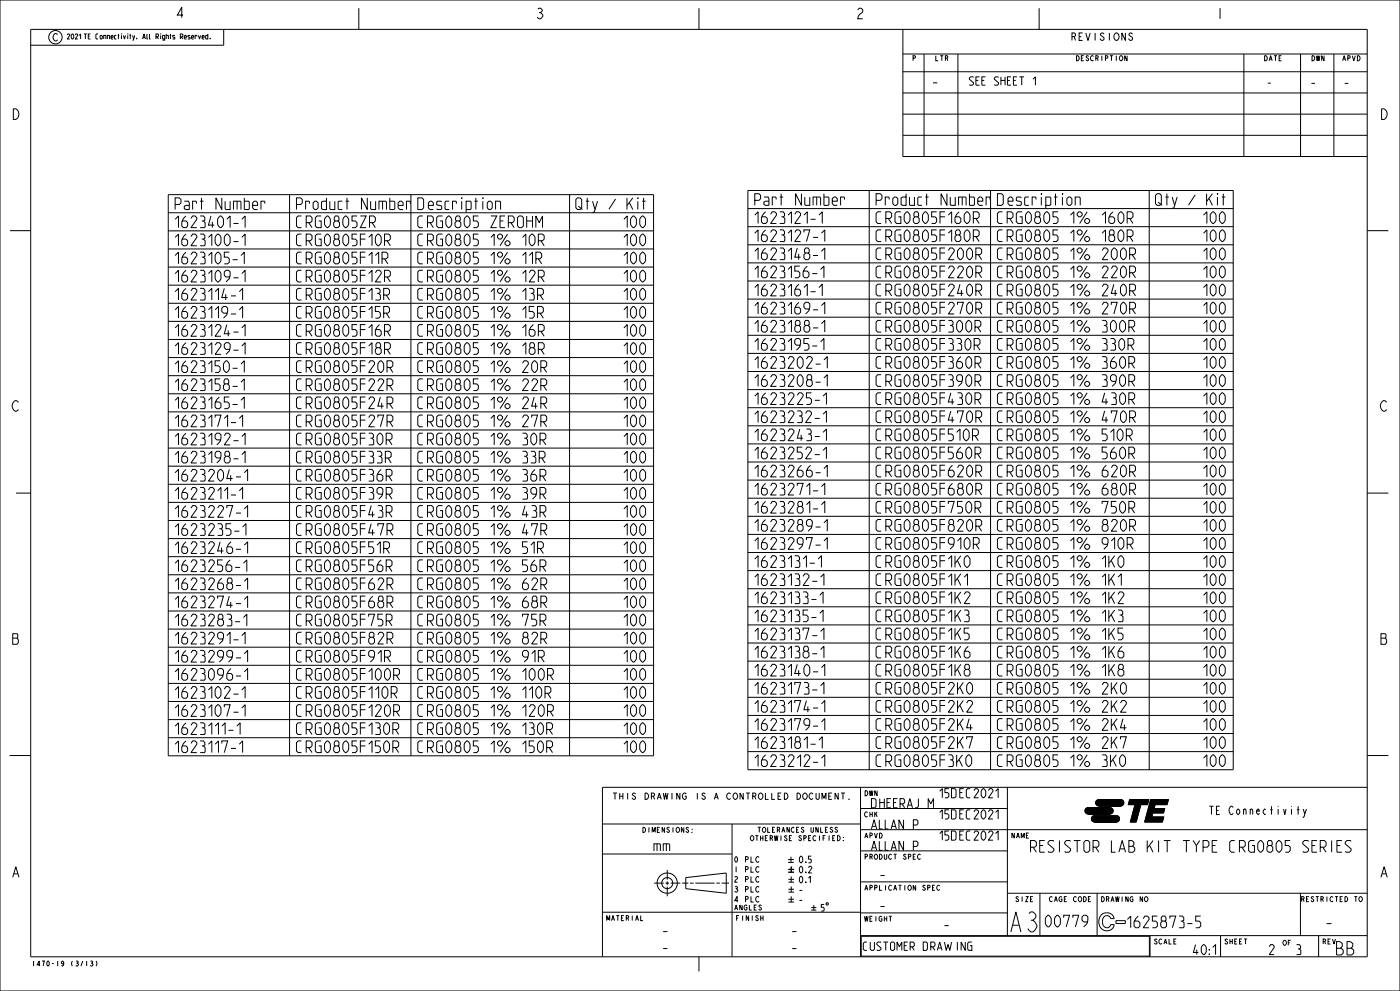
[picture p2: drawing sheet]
<svg xmlns="http://www.w3.org/2000/svg" width="420mm" height="297mm" viewBox="0 0 420 297" stroke-linecap="round" stroke-linejoin="round" font-family="sans-serif">
<defs><g id="words">
<text font-size="7.8" x="302.4" y="279.3">A3</text>
<text font-size="5.2" x="401" y="286.2">BB</text>
<g font-size="4.6">
<text x="51.9" y="62.8">Part Number</text>
<text x="88.3" y="62.8">Product NumberDescription</text>
<text x="170.1" y="62.8">Qty / Kit</text>
<text x="225.8" y="61.5">Part Number</text>
<text x="262.2" y="61.5">Product NumberDescription</text>
<text x="344" y="61.5">Qty / Kit</text>
<text x="51.9" y="68.2">1623401-1</text>
<text x="88.3" y="68.2">CRG0805ZR</text>
<text x="124.7" y="68.2">CRG0805 ZEROHM</text>
<text x="186.5" y="68.2">100</text>
<text x="225.8" y="67">1623121-1</text>
<text x="262.2" y="67">CRG0805F160R</text>
<text x="298.6" y="67">CRG0805 1% 160R</text>
<text x="360.4" y="67">100</text>
<text x="51.9" y="73.7">1623100-1</text>
<text x="88.3" y="73.7">CRG0805F10R</text>
<text x="124.7" y="73.7">CRG0805 1% 10R</text>
<text x="186.5" y="73.7">100</text>
<text x="225.8" y="77.8">1623148-1</text>
<text x="225.8" y="72.4">1623127-1</text>
<text x="262.2" y="77.8">CRG0805F200R</text>
<text x="262.2" y="72.4">CRG0805F180R</text>
<text x="298.6" y="77.8">CRG0805 1% 200R</text>
<text x="298.6" y="72.4">CRG0805 1% 180R</text>
<text x="360.4" y="72.4">100</text>
<text x="360.4" y="77.8">100</text>
<text x="51.9" y="79.1">1623105-1</text>
<text x="88.3" y="79.1">CRG0805F11R</text>
<text x="124.7" y="79.1">CRG0805 1% 11R</text>
<text x="186.5" y="79.1">100</text>
<text x="225.8" y="83.2">1623156-1</text>
<text x="262.2" y="83.2">CRG0805F220R</text>
<text x="298.6" y="83.2">CRG0805 1% 220R</text>
<text x="360.4" y="83.2">100</text>
<text x="51.9" y="84.5">1623109-1</text>
<text x="51.9" y="89.9">1623114-1</text>
<text x="88.3" y="84.5">CRG0805F12R</text>
<text x="88.3" y="89.9">CRG0805F13R</text>
<text x="124.7" y="84.5">CRG0805 1% 12R</text>
<text x="124.7" y="89.9">CRG0805 1% 13R</text>
<text x="186.5" y="84.5">100</text>
<text x="186.5" y="89.9">100</text>
<text x="225.8" y="88.7">1623161-1</text>
<text x="262.2" y="88.7">CRG0805F240R</text>
<text x="298.6" y="88.7">CRG0805 1% 240R</text>
<text x="360.4" y="88.7">100</text>
<text x="51.9" y="95.4">1623119-1</text>
<text x="88.3" y="95.4">CRG0805F15R</text>
<text x="124.7" y="95.4">CRG0805 1% 15R</text>
<text x="186.5" y="95.4">100</text>
<text x="225.8" y="94.1">1623169-1</text>
<text x="262.2" y="94.1">CRG0805F270R</text>
<text x="298.6" y="94.1">CRG0805 1% 270R</text>
<text x="360.4" y="94.1">100</text>
<text x="51.9" y="100.8">1623124-1</text>
<text x="88.3" y="100.8">CRG0805F16R</text>
<text x="124.7" y="100.8">CRG0805 1% 16R</text>
<text x="186.5" y="100.8">100</text>
<text x="225.8" y="99.5">1623188-1</text>
<text x="262.2" y="99.5">CRG0805F300R</text>
<text x="298.6" y="99.5">CRG0805 1% 300R</text>
<text x="360.4" y="99.5">100</text>
<text x="51.9" y="106.2">1623129-1</text>
<text x="88.3" y="106.2">CRG0805F18R</text>
<text x="124.7" y="106.2">CRG0805 1% 18R</text>
<text x="186.5" y="106.2">100</text>
<text x="225.8" y="104.9">1623195-1</text>
<text x="262.2" y="104.9">CRG0805F330R</text>
<text x="298.6" y="104.9">CRG0805 1% 330R</text>
<text x="360.4" y="104.9">100</text>
<text x="51.9" y="111.6">1623150-1</text>
<text x="88.3" y="111.6">CRG0805F20R</text>
<text x="124.7" y="111.6">CRG0805 1% 20R</text>
<text x="186.5" y="111.6">100</text>
<text x="225.8" y="110.4">1623202-1</text>
<text x="262.2" y="110.4">CRG0805F360R</text>
<text x="298.6" y="110.4">CRG0805 1% 360R</text>
<text x="360.4" y="110.4">100</text>
<text x="51.9" y="117.1">1623158-1</text>
<text x="88.3" y="117.1">CRG0805F22R</text>
<text x="124.7" y="117.1">CRG0805 1% 22R</text>
<text x="186.5" y="117.1">100</text>
<text x="225.8" y="115.8">1623208-1</text>
<text x="262.2" y="115.8">CRG0805F390R</text>
<text x="298.6" y="115.8">CRG0805 1% 390R</text>
<text x="360.4" y="115.8">100</text>
<text x="51.9" y="122.5">1623165-1</text>
<text x="88.3" y="122.5">CRG0805F24R</text>
<text x="124.7" y="122.5">CRG0805 1% 24R</text>
<text x="186.5" y="122.5">100</text>
<text x="225.8" y="121.2">1623225-1</text>
<text x="262.2" y="121.2">CRG0805F430R</text>
<text x="298.6" y="121.2">CRG0805 1% 430R</text>
<text x="360.4" y="121.2">100</text>
<text x="51.9" y="127.9">1623171-1</text>
<text x="88.3" y="127.9">CRG0805F27R</text>
<text x="124.7" y="127.9">CRG0805 1% 27R</text>
<text x="186.5" y="127.9">100</text>
<text x="225.8" y="126.6">1623232-1</text>
<text x="262.2" y="126.6">CRG0805F470R</text>
<text x="298.6" y="126.6">CRG0805 1% 470R</text>
<text x="360.4" y="126.6">100</text>
<text x="51.9" y="133.3">1623192-1</text>
<text x="88.3" y="133.3">CRG0805F30R</text>
<text x="124.7" y="133.3">CRG0805 1% 30R</text>
<text x="186.5" y="133.3">100</text>
<text x="225.8" y="132.1">1623243-1</text>
<text x="225.8" y="137.5">1623252-1</text>
<text x="262.2" y="132.1">CRG0805F510R</text>
<text x="262.2" y="137.5">CRG0805F560R</text>
<text x="298.6" y="132.1">CRG0805 1% 510R</text>
<text x="298.6" y="137.5">CRG0805 1% 560R</text>
<text x="360.4" y="132.1">100</text>
<text x="360.4" y="137.5">100</text>
<text x="51.9" y="138.8">1623198-1</text>
<text x="88.3" y="138.8">CRG0805F33R</text>
<text x="124.7" y="138.8">CRG0805 1% 33R</text>
<text x="186.5" y="138.8">100</text>
<text x="225.8" y="142.9">1623266-1</text>
<text x="262.2" y="142.9">CRG0805F620R</text>
<text x="298.6" y="142.9">CRG0805 1% 620R</text>
<text x="360.4" y="142.9">100</text>
<text x="51.9" y="144.2">1623204-1</text>
<text x="51.9" y="149.6">1623211-1</text>
<text x="88.3" y="144.2">CRG0805F36R</text>
<text x="88.3" y="149.6">CRG0805F39R</text>
<text x="124.7" y="144.2">CRG0805 1% 36R</text>
<text x="124.7" y="149.6">CRG0805 1% 39R</text>
<text x="186.5" y="144.2">100</text>
<text x="186.5" y="149.6">100</text>
<text x="225.8" y="148.3">1623271-1</text>
<text x="262.2" y="148.3">CRG0805F680R</text>
<text x="298.6" y="148.3">CRG0805 1% 680R</text>
<text x="360.4" y="148.3">100</text>
<text x="51.9" y="155">1623227-1</text>
<text x="88.3" y="155">CRG0805F43R</text>
<text x="124.7" y="155">CRG0805 1% 43R</text>
<text x="186.5" y="155">100</text>
<text x="225.8" y="153.8">1623281-1</text>
<text x="262.2" y="153.8">CRG0805F750R</text>
<text x="298.6" y="153.8">CRG0805 1% 750R</text>
<text x="360.4" y="153.8">100</text>
<text x="51.9" y="160.5">1623235-1</text>
<text x="88.3" y="160.5">CRG0805F47R</text>
<text x="124.7" y="160.5">CRG0805 1% 47R</text>
<text x="186.5" y="160.5">100</text>
<text x="225.8" y="159.2">1623289-1</text>
<text x="262.2" y="159.2">CRG0805F820R</text>
<text x="298.6" y="159.2">CRG0805 1% 820R</text>
<text x="360.4" y="159.2">100</text>
<text x="51.9" y="165.9">1623246-1</text>
<text x="88.3" y="165.9">CRG0805F51R</text>
<text x="124.7" y="165.9">CRG0805 1% 51R</text>
<text x="186.5" y="165.9">100</text>
<text x="225.8" y="164.6">1623297-1</text>
<text x="262.2" y="164.6">CRG0805F910R</text>
<text x="298.6" y="164.6">CRG0805 1% 910R</text>
<text x="360.4" y="164.6">100</text>
<text x="51.9" y="171.3">1623256-1</text>
<text x="88.3" y="171.3">CRG0805F56R</text>
<text x="124.7" y="171.3">CRG0805 1% 56R</text>
<text x="186.5" y="171.3">100</text>
<text x="225.8" y="170">1623131-1</text>
<text x="262.2" y="170">CRG0805F1K0</text>
<text x="298.6" y="170">CRG0805 1% 1K0</text>
<text x="360.4" y="170">100</text>
<text x="51.9" y="176.7">1623268-1</text>
<text x="88.3" y="176.7">CRG0805F62R</text>
<text x="124.7" y="176.7">CRG0805 1% 62R</text>
<text x="186.5" y="176.7">100</text>
<text x="225.8" y="175.5">1623132-1</text>
<text x="262.2" y="175.5">CRG0805F1K1</text>
<text x="298.6" y="175.5">CRG0805 1% 1K1</text>
<text x="360.4" y="175.5">100</text>
<text x="51.9" y="182.2">1623274-1</text>
<text x="88.3" y="182.2">CRG0805F68R</text>
<text x="124.7" y="182.2">CRG0805 1% 68R</text>
<text x="186.5" y="182.2">100</text>
<text x="225.8" y="180.9">1623133-1</text>
<text x="262.2" y="180.9">CRG0805F1K2</text>
<text x="298.6" y="180.9">CRG0805 1% 1K2</text>
<text x="360.4" y="180.9">100</text>
<text x="51.9" y="187.6">1623283-1</text>
<text x="88.3" y="187.6">CRG0805F75R</text>
<text x="124.7" y="187.6">CRG0805 1% 75R</text>
<text x="186.5" y="187.6">100</text>
<text x="225.8" y="186.3">1623135-1</text>
<text x="225.8" y="191.7">1623137-1</text>
<text x="262.2" y="186.3">CRG0805F1K3</text>
<text x="262.2" y="191.7">CRG0805F1K5</text>
<text x="298.6" y="186.3">CRG0805 1% 1K3</text>
<text x="298.6" y="191.7">CRG0805 1% 1K5</text>
<text x="360.4" y="186.3">100</text>
<text x="360.4" y="191.7">100</text>
<text x="51.9" y="193">1623291-1</text>
<text x="88.3" y="193">CRG0805F82R</text>
<text x="124.7" y="193">CRG0805 1% 82R</text>
<text x="186.5" y="193">100</text>
<text x="225.8" y="197.2">1623138-1</text>
<text x="262.2" y="197.2">CRG0805F1K6</text>
<text x="298.6" y="197.2">CRG0805 1% 1K6</text>
<text x="360.4" y="197.2">100</text>
<text x="51.9" y="198.4">1623299-1</text>
<text x="51.9" y="203.9">1623096-1</text>
<text x="88.3" y="198.4">CRG0805F91R</text>
<text x="88.3" y="203.9">CRG0805F100R</text>
<text x="124.7" y="198.4">CRG0805 1% 91R</text>
<text x="124.7" y="203.9">CRG0805 1% 100R</text>
<text x="186.5" y="198.4">100</text>
<text x="186.5" y="203.9">100</text>
<text x="225.8" y="202.6">1623140-1</text>
<text x="262.2" y="202.6">CRG0805F1K8</text>
<text x="298.6" y="202.6">CRG0805 1% 1K8</text>
<text x="360.4" y="202.6">100</text>
<text x="51.9" y="209.3">1623102-1</text>
<text x="88.3" y="209.3">CRG0805F110R</text>
<text x="124.7" y="209.3">CRG0805 1% 110R</text>
<text x="186.5" y="209.3">100</text>
<text x="225.8" y="208">1623173-1</text>
<text x="262.2" y="208">CRG0805F2K0</text>
<text x="298.6" y="208">CRG0805 1% 2K0</text>
<text x="360.4" y="208">100</text>
<text x="51.9" y="214.7">1623107-1</text>
<text x="88.3" y="214.7">CRG0805F120R</text>
<text x="124.7" y="214.7">CRG0805 1% 120R</text>
<text x="186.5" y="214.7">100</text>
<text x="225.8" y="213.4">1623174-1</text>
<text x="262.2" y="213.4">CRG0805F2K2</text>
<text x="298.6" y="213.4">CRG0805 1% 2K2</text>
<text x="360.4" y="213.4">100</text>
<text x="51.9" y="220.1">1623111-1</text>
<text x="88.3" y="220.1">CRG0805F130R</text>
<text x="124.7" y="220.1">CRG0805 1% 130R</text>
<text x="186.5" y="220.1">100</text>
<text x="225.8" y="218.9">1623179-1</text>
<text x="262.2" y="218.9">CRG0805F2K4</text>
<text x="298.6" y="218.9">CRG0805 1% 2K4</text>
<text x="360.4" y="218.9">100</text>
<text x="51.9" y="225.6">1623117-1</text>
<text x="88.3" y="225.6">CRG0805F150R</text>
<text x="124.7" y="225.6">CRG0805 1% 150R</text>
<text x="186.5" y="225.6">100</text>
<text x="225.8" y="224.3">1623181-1</text>
<text x="262.2" y="224.3">CRG0805F2K7</text>
<text x="298.6" y="224.3">CRG0805 1% 2K7</text>
<text x="360.4" y="224.3">100</text>
<text x="225.8" y="229.7">1623212-1</text>
<text x="262.2" y="229.7">CRG0805F3K0</text>
<text x="298.6" y="229.7">CRG0805 1% 3K0</text>
<text x="360.4" y="229.7">100</text>
<text x="308.5" y="255.4">RESISTOR LAB KIT TYPE CRG0805 SERIES</text>
<text x="313.6" y="277.8">00779</text>
<text x="338.2" y="278">1625873-5</text>
<text x="398" y="278">-</text>
</g>
<g font-size="4.1">
<text x="52.5" y="5.3">4</text>
<text x="160.4" y="5.6">3</text>
<text x="256.6" y="5.6">2</text>
<text x="364.5" y="5.6">1</text>
<text x="3.2" y="35.8">D</text>
<text x="413.7" y="35.8">D</text>
<text x="3.2" y="123.2">C</text>
<text x="413.7" y="123.2">C</text>
<text x="3.2" y="193.1">B</text>
<text x="413.7" y="193.1">B</text>
<text x="3.2" y="262.9">A</text>
<text x="413.7" y="262.9">A</text>
</g>
<g font-size="3.9">
<text x="279.9" y="25.9">-</text>
<text x="196.2" y="255">mm</text>
<text x="264.1" y="263.5">-</text>
<text x="264.1" y="272.8">-</text>
<text x="198.4" y="280.3">-</text>
<text x="237.1" y="280.3">-</text>
<text x="283.3" y="278.5">-</text>
<text x="198.4" y="285.4">-</text>
<text x="237.1" y="285.4">-</text>
<text x="357.5" y="286.1">40:1</text>
<text x="380.8" y="286.1">2</text>
<text x="388.4" y="286.1">3</text>
</g>
<g font-size="3.6">
<text x="281.9" y="239.1">15DEC2021</text>
<text x="261.4" y="242.1">DHEERAJ M</text>
<text x="281.9" y="245.5">15DEC2021</text>
<text x="261.4" y="248.4">ALLAN P</text>
<text x="281.9" y="251.8">15DEC2021</text>
<text x="261.4" y="254.9">ALLAN P</text>
</g>
<g font-size="3.3">
<text x="290.8" y="25.5">SEE SHEET 1</text>
<text x="393.4" y="25.9">-</text>
<text x="403.4" y="25.9">-</text>
<text x="362.4" y="244.1">TE Connectivity</text>
<text x="259" y="284.8">CUSTOMER DRAWING</text>
</g>
<g font-size="2.9">
<text x="15.6" y="12.3">C</text>
<text x="321.1" y="12.1">REVISIONS</text>
</g>
<g font-size="2.6">
<text x="380.3" y="25.6">-</text>
<text x="239.8" y="258.6">0.5</text>
<text x="239.8" y="261.6">0.2</text>
<text x="239.8" y="264.6">0.1</text>
<text x="239.8" y="267.6">-</text>
<text x="239.8" y="270.6">-</text>
</g>
<g font-size="2.5">
<text x="184.4" y="239.6">THIS</text>
<text x="193.7" y="239.6">DRAWING</text>
<text x="208.5" y="239.6">IS</text>
<text x="214.1" y="239.6">A</text>
<text x="217.8" y="239.6">CONTROLLED</text>
<text x="238.2" y="239.6">DOCUMENT.</text>
</g>
<g font-size="2.2">
<text x="220" y="258.4">0</text>
<text x="220" y="261.4">1</text>
<text x="223.2" y="258.4">PLC</text>
<text x="223.2" y="261.4">PLC</text>
<text x="220" y="264.4">2</text>
<text x="220" y="267.4">3</text>
<text x="223.2" y="264.4">PLC</text>
<text x="223.2" y="267.4">PLC</text>
<text x="220" y="270.3">4</text>
<text x="223.2" y="270.3">PLC</text>
</g>
<g font-size="2">
<text x="19.9" y="11.7">2021TE Connectivity. All Rights Reserved.</text>
<text x="273.6" y="18.2">P</text>
<text x="280.4" y="18.2">LTR</text>
<text x="322.6" y="18.2">DESCRIPTION</text>
<text x="379" y="18.2">DATE</text>
<text x="393.2" y="18.2">DWN</text>
<text x="402.5" y="18.2">APVD</text>
<text x="259.2" y="238.5">DWN</text>
<text x="259.2" y="244.8">CHK</text>
<text x="192.5" y="249.5">DIMENSIONS:</text>
<text x="224.9" y="252">OTHERWISE</text>
<text x="227.1" y="249.5">TOLERANCES</text>
<text x="239" y="252">SPECIFIED:</text>
<text x="242.5" y="249.5">UNLESS</text>
<text x="259.2" y="251.2">APVD</text>
<text x="303.2" y="251.2">NAME</text>
<text x="259.2" y="257.5">PRODUCT</text>
<text x="270.4" y="257.5">SPEC</text>
<text x="259.2" y="266.8">APPLICATION</text>
<text x="276.1" y="266.8">SPEC</text>
<text x="181.7" y="275.9">MATERIAL</text>
<text x="220.1" y="272.8">ANGLES</text>
<text x="220.6" y="275.9">FINISH</text>
<text x="304.5" y="270.2">SIZE</text>
<text x="314.6" y="270.2">CAGE</text>
<text x="321.6" y="270.2">CODE</text>
<text x="330.1" y="270.2">DRAWING</text>
<text x="341.4" y="270.2">NO</text>
<text x="390.1" y="270.2">RESTRICTED</text>
<text x="405.6" y="270.2">TO</text>
<text x="259.2" y="276.1">WEIGHT</text>
<text x="346" y="282.9">SCALE</text>
<text x="367.2" y="282.9">SHEET</text>
<text x="384.7" y="283.3">OF</text>
<text x="396.6" y="282.9">REV</text>
<text x="9.3" y="289.5">1470-19</text>
<text x="20.6" y="289.5">(3/13)</text>
</g>
</g></defs>
<g fill="none" stroke="#000" stroke-width=".3">
<path d="M0 0h420v297h-420zM9.2 8.8h401v278h-401zM67.1 8.8v4.8h-57.9M107.6 2.5v6.3M209.7 2.5v6.3M270.9 8.8v38.1h139.3M270.9 16.2h139.3M277.2 16.2v30.7M287.4 16.2v30.7M311.7 2.5v6.3M373.2 16.2v30.7M390.2 16.2v30.7"/>
<path d="M400.2 16.2v30.7M270.9 34.2h139.3M270.9 21.5h139.3M270.9 27.9h139.3M270.9 40.6h139.3M3 69.1h6.2M410.2 69.1h6.3M4.8 147.8h4.4M410.2 147.8h6.3M2.9 226.4h6.3M258.2 236v50.8M302.2 236v44.4"/>
<path d="M329 239.9l.6-.3h6.6a.95 .95 0 0 1 .9 .9 .95 .95 0 0 1-.8 1h-6.7a.95 .95 0 0 1-.8-.5 .95 .95 0 0 1 .2-1.1zM338.9 239.6h5.8l-.4 1.5h-2.1l-1.4 5.3h-1.7l1.4-5.3h-2zM345.2 239.6h5.3l-.4 1.5h-3.6l-3.1 5.3zM345.2 239.6h5.3l-.4 1.5h-3.6l-.3 1.2h3.2l-.3 1.3h-3.3l-.3 1.3h3.6l-.4 1.5h-5.3zM410.2 236h-229.5v50.8M410.2 226.4h6.3M180.7 255.9h38.9M180.8 246.9h77.4M219.6 246.9v39.9M236.4 257.6h1.7M236.4 258.5h1.7M237.3 256.8v1.7"/>
<path d="M237.4 259.7v1.7M258.2 242.3h44M258.2 255h44M258.2 248.7h152M325.8 242.3l.6-.3h6.6a.95 .95 0 0 1 .9 .9 .95 .95 0 0 1-.8 1l-6.7 .1a.95 .95 0 0 1-.8-.6 .95 .95 0 0 1 .2-1.1zM326.4 244l6.7-.1zM327.7 244.7l.7-.2h6.5a.95 .95 0 0 1 1 .8 .95 .95 0 0 1-.9 1l-6.6 .1a.95 .95 0 0 1-.9-.6 .95 .95 0 0 1 .2-1.1zM328.4 246.4l6.6-.1zM329.6 241.5h6.7zM333.1 243.9l-6.7 .1a.95 .95 0 0 1-.9-1 .95 .95 0 0 1 .9-1h6.6a.95 .95 0 0 1 .9 1 .95 .95 0 0 1-.9 1M335 246.4h-6.6a.95 .95 0 0 1-1-1 .95 .95 0 0 1 1-.9h6.5a.95 .95 0 0 1 1 .9 .95 .95 0 0 1-1 1M336.3 241.5h-6.7a.95 .95 0 0 1-.9-.9 .95 .95 0 0 1 .9-1h6.6a.95 .95 0 0 1 .9 1 .95 .95 0 0 1-.9 .9"/>
<path d="M345.8 243.6l-.3 1.3h3.6l-.4 1.5h-5.3zM346.5 241.1l-.3 1.2h3.2l-.3 1.3h-3.3l-2.4 2.8zM180.7 273.4h77.5M196.2 264.7h2.9M199.6 264.7h1.1M200.2 260.7v2.9M200.2 264.1v1.1M200.2 265.7v2.9M201.2 264.7h2.9M204.6 264.7h1.9M205.7 263l12.2-1.4v6.1l-12.2-1.4zM207 264.7h1.1"/>
<path d="M208.6 264.7h5.8M214.9 264.7h1.1M216.5 264.7h2.2M236.5 260.6h1.7M236.5 269.5h1.7M236.5 266.5h1.7M236.5 263.5h1.7M236.5 261.4h1.7M236.5 270.3h1.7M236.5 267.4h1.7M236.5 264.4h1.7M237.4 262.7v1.7"/>
<path d="M237.4 265.7v1.7M237.4 268.6v1.7M243.4 272h1.5M243.4 272.8h1.5M244.1 271.2v1.6M247.3 271.1h-.9v.8h.6l.3 .3v.6l-.3 .3h-.6M248 270.6l.5 .1-.2 .5-.5-.1zM258.2 273.6h44M258.2 264.3h44M302.2 267.7h108M312 267.7v12.7M329.1 267.7v12.7"/>
<path d="M330.4 274.2l.9-.5 1.1-.1 .8 .2 .7 .7 .4 .8h-1.1l-.5-.7-.7-.2-.9 .4-.3 .9 .1 1.4 .7 .8h1l.6-.8h1.1l-.3 .9-.7 .6-.8 .3h-.9l-.8-.3-.7-.6-.4-1v-1l.2-1.1zM337.6 275.9h-2.8v.9h2.8M209.7 286.8v4.3M258.2 280.4h152M258.4 280.6h86.4v6h-86.4zM291.6 282.3h-.9l-.4 .4v1.8l.4 .3h.9v-1.4h-.6M345 280.4v6.4M366.2 280.4v6.4M395.6 280.4v6.4"/>
<circle cx="16.6" cy="11.2" r="2.01"/>
<circle cx="200.2" cy="264.7" r="3"/>
<circle cx="200.2" cy="264.7" r="1.66"/>
</g>
<path d="M329 239.9l.6-.3h6.6a.95 .95 0 0 1 .9 .9 .95 .95 0 0 1-.8 1h-6.7a.95 .95 0 0 1-.8-.5 .95 .95 0 0 1 .2-1.1zM345.2 239.6h5.3l-.4 1.5h-3.6l-3.1 5.3zM325.8 242.3l.6-.3h6.6a.95 .95 0 0 1 .9 .9 .95 .95 0 0 1-.8 1l-6.7 .1a.95 .95 0 0 1-.8-.6 .95 .95 0 0 1 .2-1.1zM327.7 244.7l.7-.2h6.5a.95 .95 0 0 1 1 .8 .95 .95 0 0 1-.9 1l-6.6 .1a.95 .95 0 0 1-.9-.6 .95 .95 0 0 1 .2-1.1zM338.9 239.6h5.8l-.4 1.5h-2.1l-1.4 5.3h-1.7l1.4-5.3h-2zM345.8 243.6l-.3 1.3h3.6l-.4 1.5h-5.3zM346.5 241.1l-.3 1.2h3.2l-.3 1.3h-3.3l-2.4 2.8z" fill="#000"/>
<!-- layer: DRAFT_ENTITY -->
<path d="M390.1 267.7v12.7" fill="none" stroke="#000" stroke-width=".3"/>
<!-- layer: DWG_TABLE -->
<g fill="none" stroke="#000" stroke-width=".3">
<path d="M50.5 58.3h145.6v168.2h-145.6zM86.9 58.3v168.2M123.3 58.3v168.2M170.9 58.3v168.2M224.4 57.1h145.6v173.6h-145.6zM260.8 57.1v173.6M297.2 57.1v173.6M344.8 57.1v173.6M50.5 63.8h145.6M50.5 69.2h145.6M50.5 74.6h145.6M224.4 62.5h145.6"/>
<path d="M224.4 67.9h145.6M224.4 73.4h145.6M224.4 78.8h145.6M50.5 80h145.6M50.5 85.5h145.6M50.5 90.9h145.6M50.5 96.3h145.6M224.4 84.2h145.6M224.4 89.6h145.6M224.4 95.1h145.6M50.5 101.7h145.6M50.5 107.2h145.6"/>
<path d="M50.5 112.6h145.6M50.5 118h145.6M224.4 100.5h145.6M224.4 105.9h145.6M224.4 111.3h145.6M224.4 116.8h145.6M50.5 123.4h145.6M50.5 128.9h145.6M50.5 134.3h145.6M50.5 139.7h145.6M224.4 122.2h145.6M224.4 127.6h145.6"/>
<path d="M224.4 133h145.6M224.4 138.5h145.6M50.5 145.1h145.6M50.5 150.6h145.6M50.5 156h145.6M224.4 143.9h145.6M224.4 149.3h145.6M224.4 154.7h145.6M50.5 161.4h145.6M50.5 166.8h145.6M50.5 172.3h145.6M50.5 177.7h145.6"/>
<path d="M224.4 160.2h145.6M224.4 165.6h145.6M224.4 171h145.6M224.4 176.4h145.6M50.5 183.1h145.6M50.5 188.5h145.6M50.5 194h145.6M50.5 199.4h145.6M224.4 181.9h145.6M224.4 187.3h145.6M224.4 192.7h145.6M224.4 198.1h145.6"/>
<path d="M50.5 204.8h145.6M50.5 210.2h145.6M50.5 215.7h145.6M224.4 203.6h145.6M224.4 209h145.6M224.4 214.4h145.6M224.4 219.8h145.6M336.1 210.7l.5-.8h.8l.5 .5v.5l-1.8 2.5h1.8M336.9 204.5h.2l.8 1v1.5l-.8 1h-.2l-.8-1v-1.5zM336.9 215.4l-.8 2.7h1.8M50.5 221.1h145.6M224.4 225.3h145.6"/>
<path d="M336.1 221.5v-.7h1.8l-1 3.5"/>
</g>
<use href="#words"/>
</svg>
